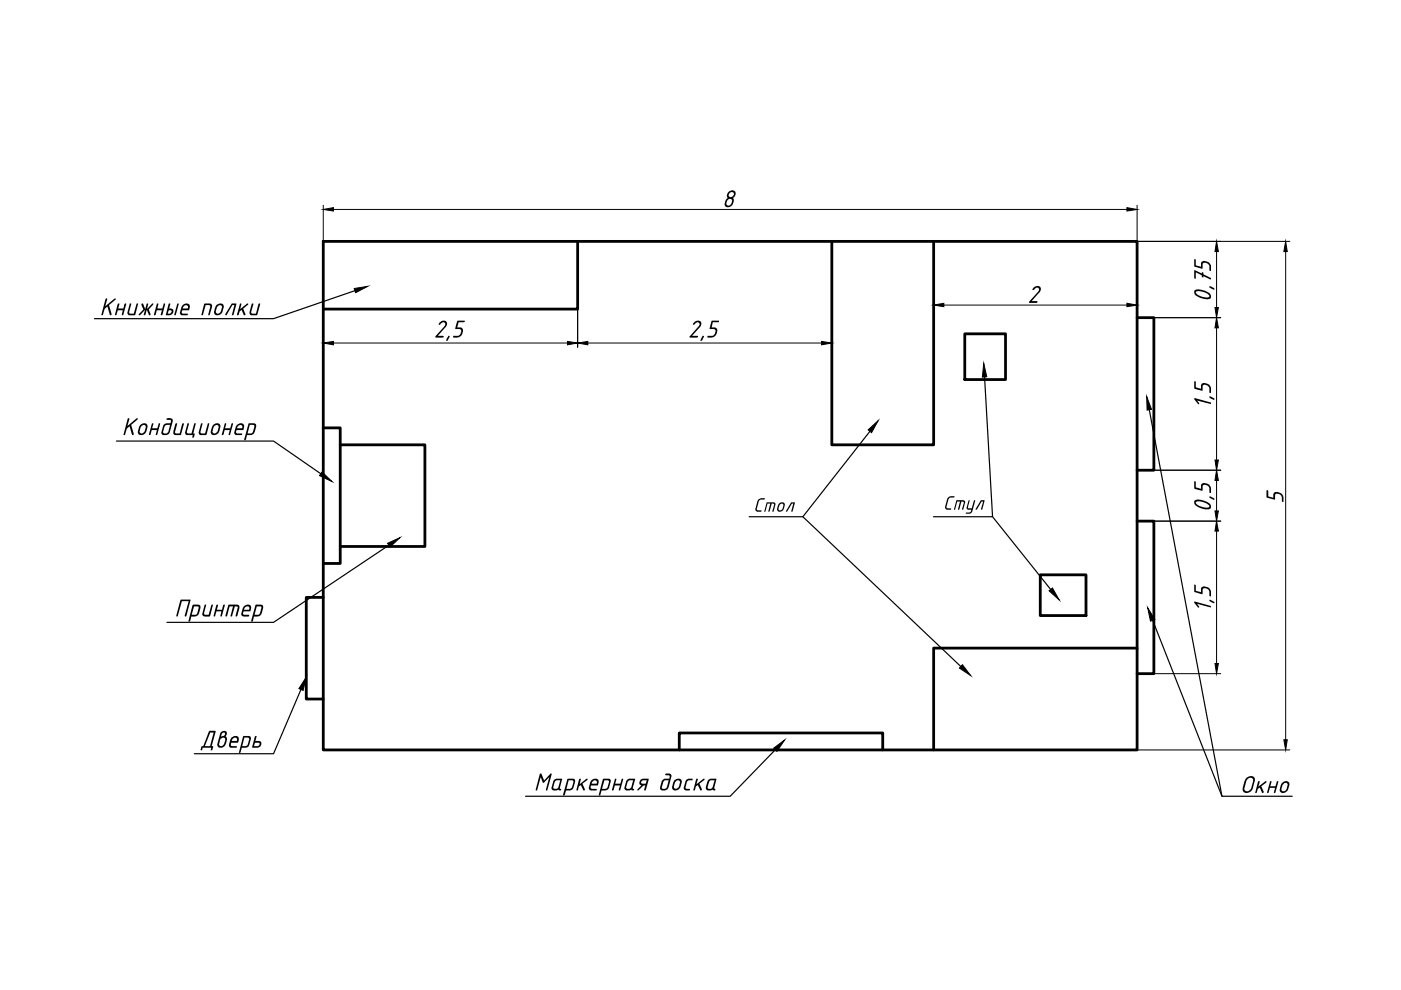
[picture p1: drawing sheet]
<svg xmlns="http://www.w3.org/2000/svg" width="297mm" height="210mm" viewBox="0 0 297 210" stroke-linecap="round" stroke-linejoin="round" font-family="sans-serif">
<path d="M68.5 51.2h172.6v107.8h-172.6zM122.5 51.2v14.3h-54M176.4 51.2v43.1h21.6v-43.1M204.6 70.8h8.6v9.7h-8.6zM241.1 67.4h3.5v32.3h-3.5M68.5 90.7h3.6v28.8h-3.6M72.1 94.3h18v21.6h-18M241.1 110.5h3.5v32.3h-3.5M68.5 126.7h-3.6v21.5h3.6M220.6 121.9h9.7v8.6h-9.7zM241.1 137.4h-43.1v21.6M144 159v-3.6h43.2v3.6" fill="none" stroke="#000" stroke-width=".59"/>
<g fill="none" stroke="#000" stroke-width=".21">
<path d="M68.5 43.5v7.7M70.7 44.4h168.2M198 51.2v14.4M241.1 51.2h32.4M241.1 43.5v22.1M257.9 53.3v11.9M272.6 53.3v103.5M68.5 65.5v8.1M70.7 72.7h49.6M122.5 65.5v8.1M124.6 72.7h49.6M176.4 65.5v8.1"/>
<path d="M200.1 64.7h38.8M244.6 67.4h14.2M257.9 69.5v28M244.6 99.7h14.2M244.6 110.5h14.2M257.9 101.9v6.4M257.9 112.6v28.1M241.1 159h32.4M244.6 142.8h14.2"/>
</g>
<g fill="#000" stroke="#000" stroke-width=".21">
<path d="M68.5 44.4l2.2-.4v.7zM238.9 44l2.2 .4-2.2 .3zM257.9 51.2l.4 2.1h-.7zM272.6 51.2l.3 2.1h-.7zM68.5 72.7l2.2-.3v.7zM120.3 72.4l2.2 .3-2.2 .4zM122.5 72.7l2.1-.3v.7zM174.2 72.4l2.2 .3-2.2 .4zM198 64.7l2.1-.4v.7zM238.9 64.3l2.2 .4-2.2 .3zM257.6 65.2h.7l-.4 2.2zM257.9 67.4l.4 2.1h-.7z"/>
<path d="M257.6 97.5h.7l-.4 2.2zM257.9 99.7l.4 2.2h-.7zM257.6 108.3h.7l-.4 2.2zM257.9 110.5l.4 2.1h-.7zM257.6 140.7h.7l-.4 2.1zM272.2 156.8h.7l-.3 2.2z"/>
</g>
<g fill="#000">
<path d="M253.2 55l.3 .1v1.2l1.1 .3v-.8l.3-.4 .5-.1 .8 .3 .6 .7-.1 1.1-.3-.1-.1-1.1-.3-.4-.5-.1a.4 .4 0 0 0-.5 .4l-.1 .9-1.6-.4zM253.2 57.3l1.6 .7v-.2l.2-.1 .1 .5 1.5 .7 .2 .3-1.7-.7v.3h-.2l-.1-.4-1.3-.7v1.4h-.3zM93 68.6l.6-.5 .7-.1 .4 .3 .1 .5-.3 .5-1.7 1.9h1.2l.1 .3-.2 .1h-1.5l-.1-.3 2-2.3a.48 .48 0 0 0-.2-.7 .48 .48 0 0 0-.6 .3l-.3 .3-.2-.1zM95 71.3a.2 .2 0 0 1 .3-.1 .2 .2 0 0 1 0 .4l-.4 .6h-.3zM97 68l1.6 .1-.2 .2h-1.2l-.3 1.1 1.1 .2 .2 .3-.2 .8-.4 .6-.4 .2h-1.1l.1-.3h1.1l.4-.4 .1-.5a.45 .45 0 0 0-.4-.5l-.9-.1zM146.9 68.6l.5-.4 .8-.2 .4 .2 .1 .5-.2 .6-1.8 1.9h1.2l.1 .3-1.7 .1-.1-.2 1.9-2.2a.49 .49 0 0 0 0-.8 .49 .49 0 0 0-.7 .3l-.4 .2zM148.9 71.3l.3-.1v.3a.71 .71 0 0 1-.7 .8zM150.9 68h1.5l-.1 .3h-1.2l-.2 1.1 .8 .1 .3 .2 .1 .4-.3 .9-.4 .4-1.3 .2-.2-.1 .2-.3 1.2-.1 .3-.3 .1-.5-.2-.5-1-.1zM219.1 61.1l.5-.4 .5-.1 .3 .1 .3 .4-.2 .8-1.8 1.9h1.1l.2 .3-.2 .1h-1.6v-.2l1.9-2.2a.5 .5 0 0 0 0-.8 .5 .5 0 0 0-.8 .3 .22 .22 0 0 1-.3 .2 .22 .22 0 0 1-.2-.2 .22 .22 0 0 1 .3-.2zM256.4 60.7h.4a.71 .71 0 0 1 .7 .7l-1-.4zM253.2 84.5l3.5 .8 .1 .3-3-.7 .5 .6v.2h-.3l-.8-1zM253.2 80.9l.3 .1v1.1l1.1 .3v-.8l.3-.3 .5-.1 .8 .3 .6 .7-.1 1.1-.3-.1-.1-1.2-.3-.3-.5-.1a.45 .45 0 0 0-.5 .4l-.1 .8-1.7-.4z"/>
<path d="M256.4 84.1l.2-.1 .7 .4a.19 .19 0 0 1 .2 .3 .2 .2 0 0 1-.4 0 .75 .75 0 0 1-.7-.6zM253.2 102.1l.3 .1v1.1l1.1 .3v-.8l.3-.3 .5-.1 .8 .3 .6 .7-.1 1.1-.3-.1-.1-1.1-.3-.4-.5-.1a.45 .45 0 0 0-.5 .4l-.1 .9-1.6-.5zM256.5 105.2l.8 .4a.19 .19 0 0 1 .2 .3 .2 .2 0 0 1-.4 0h-.1a.61 .61 0 0 1-.5-.7zM268.6 103.9l.3 .2v1.1l1.1 .3v-.8l.4-.4h.4l.9 .4 .4 .7v1l-.3-.1-.1-1.2-.9-.4a.36 .36 0 0 0-.3 0 .36 .36 0 0 0-.2 .4v.7l-.1 .2-1.6-.5-.1-.1zM253.2 127.6l3.5 .8 .1 .3-3-.7 .5 .6-.1 .2h-.2l-.8-1zM253.2 124l.3 .1v1.2l1.1 .3v-.8l.3-.4 .5-.1 .8 .3 .6 .7-.1 1.1-.3-.1-.1-1.1-.3-.4-.5-.1a.45 .45 0 0 0-.5 .4l-.1 .9-1.6-.4zM256.4 127.2h.2l.7 .4a.19 .19 0 0 1 .2 .3 .21 .21 0 0 1-.4-.1l-.6-.3z"/>
<path d="M154.3 42.3l-.3 .8a.55 .55 0 0 0 .6 .5 .55 .55 0 0 0 .5-.5l.1-.4a.47 .47 0 0 0-.3-.5 .47 .47 0 0 0-.6 .1zM154.3 40.9l.5-.4 .7-.1 .4 .2 .1 .4-.2 .6a.47 .47 0 0 0-.2 .7l-.2 1-.8 .6h-.5l-.4-.3-.1-.4 .3-.8a.42 .42 0 0 0 .3-.3 .42 .42 0 0 0-.1-.4zM154.6 41a.5 .5 0 0 0 .1 .8 .5 .5 0 0 0 .7-.3 .49 .49 0 0 0 0-.8 .49 .49 0 0 0-.8 .3z"/>
<path d="M253.6 61.8a.85 .85 0 0 0 .9 1l1.3 .3a.43 .43 0 0 0 .6-.3 .43 .43 0 0 0-.4-.5l-1.4-.5zM253.2 61.6l.7-.3 1.5 .3 .9 .5 .5 .6a.84 .84 0 0 1-1.3 .7l-.9-.2-.9-.5-.5-.6z"/>
<path d="M253.6 106.4a.97 .97 0 0 0 1 1l1.2 .3a.38 .38 0 0 0 .5-.1 .38 .38 0 0 0 0-.5l-1.1-.6-.8-.2zM253.3 106.1l1-.2 1.5 .4 .9 .7 .1 .7-.5 .3h-.8l-1.3-.4-.9-.7-.1-.6z"/>
</g>
<g fill="#000">
<path d="M22.4 63.3h.3v.2l-.4 1.4 2-1.6h.3l-1.5 1.4 .6 1.9-.2 .2h-.2l-.5-1.8-.6 .5-.4 1.3h-.3zM25 64.4h.3l-.2 1h1.1l.2-.9 .1-.2 .3 .1-.8 2.4h-.2l.2-1h-1l-.3 1h-.3zM27.5 64.5l.1-.2 .3 .1-.5 1.9 .2 .2h.8l.5-2 .1-.2 .3 .1-.6 2.4h-1.2a.5 .5 0 0 1-.4-.7zM30.1 64.3l.3 .1 .4 1.1 .4-1.2 .3 .2-.3 1 1.1-1.2 .2 .1-1 1.2 .4 1.2h-.3l-.5-1.1-.3 1.1h-.3l.3-1.1-1.1 1.1h-.3v-.2l1-1-.4-1zM33.2 64.5l.4-.1-.2 1h1l.3-.9 .3-.1-.7 2.4h-.2l.2-1h-1.1l-.2 .9-.1 .1h-.3zM43.3 64.4l1.3-.1 .4 .4-.6 2.1-.2-.1 .4-1.8-.3-.2h-.7l-.5 2-.4 .1zM49.1 64.4h1l-.6 2.4-.4-.1 .6-2h-.4l-1.3 2.1h-.2v-.2zM50.8 64.5l.2-.2 .2 .2-.3 1 1.5-1.2 .2 .1v.2l-1 .8 .5 1.2-.2 .2h-.2l-.5-1.1-.4 .3-.2 .8h-.4zM53.4 64.4l.3-.1v.2l-.4 1.8 .2 .2h.8l.5-2 .1-.2 .3 .1-.8 2.4h-1.1l-.4-.3zM27.1 88.7h.3v.2l-.4 1.4 2-1.6h.2l-.1 .3-1.3 1.1 .6 1.9-.2 .2h-.2l-.5-1.8-.6 .5-.4 1.3h-.3zM32.2 89.9l.3-.1-.2 1h1.1l.2-.9 .4-.1-.8 2.4-.2-.1 .3-.9h-1.1l-.3 1h-.3zM37.3 89.8h.2l-.4 1.8 .2 .3h.8l.5-2 .1-.2 .3 .1-.7 2.4h-1.2l-.4-.3z"/>
<path d="M39.7 89.9l.1-.2 .3 .1-.5 1.9 .2 .2h.8l.5-2 .2-.2 .2 .1-.5 2.1h.3l-.2 .8-.3 .1 .1-.6h-1.1a.5 .5 0 0 1-.5-.7zM42.6 89.9l.1-.2 .3 .2-.5 1.8 .2 .2h.8l.5-2 .4-.1-.7 2.4h-1.1a.5 .5 0 0 1-.4-.7zM47.6 89.9l.4-.1-.3 1h1.1l.3-.9 .3-.1-.7 2.4-.2-.1 .2-.9h-1.1l-.2 .9-.1 .1h-.3zM160.7 106.1l.6-.5 .9 .1-.1 .2h-.9l-.3 .4-.5 1.7 .2 .2h.8v.3h-.9l-.4-.4zM162.5 106.6l1.6-.1 .2 .1 .1 .4-.4 1.5h-.3l.4-1.4-.1-.3h-.4l-.5 1.7-.2-.1 .4-1.6h-.6l-.4 1.6-.3 .1zM167.7 106.6l.8-.1-.4 1.9-.3 .1 .4-1.7h-.3l-1 1.6-.2 .1zM201 105.5l.5-.3 .9 .1-.2 .2h-.9l-.2 .3-.4 1.8 .2 .2h.7v.3l-.9-.1-.3-.3zM202.7 106.1h1.6a.36 .36 0 0 1 .3 .5l-.3 1.4-.3 .1 .3-1.6-.1-.2h-.4l-.4 1.7-.2 .1 .3-1.8h-.6l-.4 1.7-.2 .1zM205.4 106.1h.2l-.4 1.4 .2 .3h.6l.5-1.6 .1-.2 .2 .2-.7 2.4-.4 .3h-.9l.1-.2 .8-.1 .3-.5h-.8l-.3-.3zM207.9 106.2l.1-.2 .7 .1-.4 1.9-.3 .1v-.1l.4-1.7h-.3l-1 1.7-.2 .1zM38.3 127.2h2.1l-1 3.5-.2-.2 .8-3h-1.4l-.9 3.1h-.3zM43.4 128.3h.3l-.4 1.7 .1 .3h.8l.6-2 .2-.1 .2 .1-.7 2.3h-1.3a.45 .45 0 0 1-.3-.6z"/>
<path d="M45.9 128.3l.3-.1-.2 1.1h1.1l.2-1 .4-.1-.6 2.4-.2 .1-.2-.1 .2-1h-1l-.3 1-.1 .1-.2-.1zM48.5 128.2h1.9a.53 .53 0 0 1 .4 .7l-.5 1.6-.2 .2-.1-.2 .4-1.8-.2-.1h-.4l-.6 2-.2 .1-.1-.1 .5-2h-.7l-.5 1.9-.3 .2-.1-.2zM114.5 164l.3 .1 .6 1.4 1.4-1.5h.2l-1 3.6-.3-.2 .8-2.6-1.2 1.2-.2-.1-.5-1.1-.7 2.7-.3 .1zM122.9 165.1h.2l-.2 1.2 1.4-1.2h.3l-.1 .3-1 .8 .5 1.1-.1 .3h-.2l-.6-1.1-.4 .3-.1 .7-.4 .1zM130.4 165.1h.3l-.3 1.1h1.1l.3-1.1h.3l-.7 2.5-.2-.2 .2-.9h-1.1l-.2 .9-.1 .2h-.2zM145.4 165.5l.5-.4h1l-.2 .3h-.7l-.4 .4-.3 1.2 .3 .3h.7v.1l-.1 .2h-.8a.6 .6 0 0 1-.4-.7zM147.6 165.1h.4l-.3 1.2 1.4-1.2h.3l-.1 .3-1 .8 .5 1.1-.1 .3h-.2l-.5-1.1-.5 .3-.1 .7-.2 .1-.2-.1zM266.7 165.7h.4l-.3 1.1 1.5-1.1h.2l-.1 .2-1 .8 .5 1.2-.1 .2h-.2l-.5-1.1-.4 .3-.2 .7-.2 .1h-.2zM269.2 165.7h.4l-.3 1h1.1l.3-1h.3l-.6 2.3-.1 .1-.2-.1 .2-1h-1.1l-.2 1-.4 .1z"/>
<path d="M35.8 64.4h.3l-.2 1h.5a.76 .76 0 0 1 .3 1 .76 .76 0 0 1-.9 .4h-.7zM35.8 65.8l-.2 .7h.4a.36 .36 0 0 0 .4-.3 .36 .36 0 0 0-.3-.4zM37.5 64.5l.4-.1-.6 2.3-.3 .1z"/>
<path d="M39 64.9l-.3 .5h1.1l.1-.2a.47 .47 0 0 0-.3-.5 .47 .47 0 0 0-.6 .2zM38.7 64.8l.7-.5 .5 .1 .3 .2 .1 .5-.2 .7h-1.4l-.2 .3 .2 .4h1.1v.3h-1.3l-.3-.3-.1-.3z"/>
<path d="M45.8 64.8l.6-.4 .5-.1 .3 .2 .3 .4-.4 1.4-.6 .5h-.8l-.3-.5 .2-1.1zM46.3 64.8l-.3 .4-.2 .8a.55 .55 0 0 0 .5 .5 .55 .55 0 0 0 .6-.5l.1-.8a.44 .44 0 0 0-.2-.5 .44 .44 0 0 0-.5 .1z"/>
<path d="M29.7 90.2l.4-.4 .7-.1 .5 .6-.3 1.2-.7 .7h-.8l-.3-.5zM30.1 90.3l-.3 .3-.2 .8a.53 .53 0 0 0 .6 .5 .53 .53 0 0 0 .5-.5l.2-.8a.47 .47 0 0 0-.3-.5 .47 .47 0 0 0-.5 .2z"/>
<path d="M35.3 88.7h.9a.48 .48 0 0 1 .4 .7l-.7 2.5-.6 .3h-.8l-.3-.6 .5-1.5 .6-.4h.9l.1-.4-.2-.3h-.7zM35 90.3l-.4 1.4 .2 .2h.5l.4-.3 .4-1.5h-.8z"/>
<path d="M45.1 90.3l.8-.6h.4l.4 .4v.5l-.2 .9-.7 .7h-.8l-.3-.4v-.3zM45.6 90.2l-.3 .2-.2 1a.53 .53 0 0 0 .5 .5 .53 .53 0 0 0 .5-.5l.3-.8a.47 .47 0 0 0-.3-.5 .47 .47 0 0 0-.5 .1z"/>
<path d="M50.6 90.2l-.4 .6h1.1l.1-.2a.47 .47 0 0 0-.3-.5 .47 .47 0 0 0-.5 .1zM50.2 90.2l.7-.5h.4l.4 .3 .1 .5-.2 .7h-1.4l-.2 .3 .2 .4h1.1v.3h-1.3l-.3-.3v-.3z"/>
<path d="M52.7 89.9l.1-.2h1.1l.3 .2 .1 .6-.4 1.3-.6 .4h-.9l-.2 1-.3 .1-.1-.1zM53 90.1l-.5 1.8 1-.1 .4-1.3-.1-.4z"/>
<path d="M165.2 106.8l.4-.3h.5l.3 .4-.3 1.1-.6 .5h-.5l-.2-.3 .1-1zM165.4 106.9l-.3 .9a.44 .44 0 0 0 .4 .4 .44 .44 0 0 0 .4-.4l.2-.6a.37 .37 0 0 0-.2-.4 .37 .37 0 0 0-.5 .1z"/>
<path d="M40.9 128.2h1.1a.53 .53 0 0 1 .5 .7l-.3 1.1-.3 .5-.6 .2h-.7l-.3 .9-.3 .2zM41.1 128.6l-.5 1.7h.9l.3-.3 .3-1.3-.1-.1z"/>
<path d="M52 128.7l-.3 .6h1.1l.1-.2a.49 .49 0 0 0-.3-.5 .49 .49 0 0 0-.6 .1zM51.7 128.6l.5-.4h.7l.3 .3 .1 .5-.2 .6h-1.5l-.1 .4 .2 .3h1l.1 .3-.1 .1h-1.1a.48 .48 0 0 1-.4-.7z"/>
<path d="M54.2 128.3l1.2-.1a.53 .53 0 0 1 .4 .7l-.3 1.1-.3 .5-.6 .2h-.8l-.2 1-.3 .1zM54.4 128.6l-.4 1.7h.8l.2-.1 .5-1.4-.2-.2z"/>
<path d="M44.3 155.1l.2-.2 1.2 .1-.8 3.2 .3 .1-.2 .7-.3 .1 .1-.6h-1.8l-.1 .5-.3 .1 .1-.7 .4-.2zM44.6 155.3l-1.2 2.9h1.1l.8-2.9z"/>
<path d="M47.1 155.5l-.2 .7 .3-.1a.4 .4 0 0 0 .5-.3 .4 .4 0 0 0-.4-.5zM46.7 155.4l.8-.4a.6 .6 0 0 1 .6 .4 .6 .6 0 0 1-.3 .7l.3 .5-.3 1.3-.6 .6h-.8l-.3-.7zM46.9 156.5l-.2 .4-.2 .7a.53 .53 0 0 0 .5 .6 .53 .53 0 0 0 .5-.6l.3-.7a.47 .47 0 0 0-.3-.5 .47 .47 0 0 0-.6 .1z"/>
<path d="M49.4 156.5l-.3 .6h1.1v-.2a.45 .45 0 0 0-.2-.5 .45 .45 0 0 0-.6 .1zM49 156.5l.7-.5h.5l.4 .4-.1 1.1h-1.5l-.1 .3 .2 .4h1.1l-.1 .3h-1.2l-.3-.1v-.6z"/>
<path d="M51.6 156.1h1.3a.49 .49 0 0 1 .3 .7l-.5 1.4-.5 .3h-.9l-.3 1-.3 .1-.1-.1zM51.8 156.4l-.4 1.8 .9-.1 .2-.2 .3-1.1-.1-.4z"/>
<path d="M54.1 156.1h.3l-.3 1h.8a.74 .74 0 0 1 .5 .9 .74 .74 0 0 1-.9 .5h-1zM54.1 157.5l-.3 .7h.9a.34 .34 0 0 0 .3-.3 .34 .34 0 0 0-.2-.4z"/>
<path d="M117.8 165.5l-.5 1.4v.2l.3 .2 .5-.1 .3-.2 .4-1.6zM117.3 165.5l.6-.4h1.3l-.5 2.1a.24 .24 0 0 1 .2 .4 .24 .24 0 0 1-.4 0l-.2-.2-.3 .2h-.7l-.3-.3-.1-.3z"/>
<path d="M120.3 165.1h1.1a.5 .5 0 0 1 .5 .7l-.4 1.5-.6 .3h-.9l-.3 1-.3 .1zM120.6 165.4l-.5 1.9 1-.2 .5-1.3-.2-.4z"/>
<path d="M125.8 165.5l-.4 .7h1.1v-.2a.46 .46 0 0 0-.2-.5 .46 .46 0 0 0-.5 0zM125.4 165.5l.5-.4h.6l.4 .4-.2 1h-1.4l-.1 .4v.2l.3 .2h1l-.1 .3h-1.2l-.4-.4 .3-1.2z"/>
<path d="M127.8 165.1h1.1a.48 .48 0 0 1 .5 .2 .48 .48 0 0 1 .1 .5l-.5 1.5-.6 .3h-.8l-.3 1-.3 .1zM128.1 165.4l-.5 1.9 1.1-.2 .4-1.3-.2-.4z"/>
<path d="M133.2 165.6l-.4 1.4 .1 .2 .5 .1 .4-.3 .4-1.6h-.8zM132.8 165.5l.6-.4h1.2l-.4 2.1a.23 .23 0 0 1 .2 .3 .23 .23 0 0 1-.4 .1l-.2-.2-.3 .2h-.7l-.4-.3v-.3z"/>
<path d="M135.8 165.4l.4-.3 1.3 .1-.7 2.4-.2-.1 .2-1h-.4l-1.1 1.1h-.1v-.3l.8-.8a.59 .59 0 0 1-.5-.5 .59 .59 0 0 1 .3-.6zM136.1 165.5a.33 .33 0 0 0-.2 .4 .33 .33 0 0 0 .3 .3h.7l.2-.8z"/>
<path d="M141.1 164.1l.1-.1h.9l.2 .2 .1 .4-.7 2.5-.6 .5h-.8l-.3-.3 .3-1.7 .6-.5h1l.1-.4-.1-.3h-.7zM140.8 165.5l-.5 1.4v.2l.3 .2 .5-.1 .3-.2 .4-1.6z"/>
<path d="M142.9 165.6l.7-.5h.6l.3 .4-.2 1.4-.7 .6-.6 .1-.5-.4v-.4zM143.4 165.5l-.3 .3-.2 .9a.53 .53 0 0 0 .5 .6 .53 .53 0 0 0 .5-.5l.2-.8a.44 .44 0 0 0-.1-.5 .44 .44 0 0 0-.6 0z"/>
<path d="M150.5 165.5l-.5 1.4 .1 .3 .2 .1 .5-.1 .3-.2 .4-1.6zM150.3 165.3l.3-.2h1.3l-.5 2.1a.23 .23 0 0 1 .3 .3 .23 .23 0 0 1-.4 .1l-.3-.2-.3 .2h-.7l-.4-.4 .3-1.4z"/>
<path d="M264.5 165.2l-.7 1.9 .1 .5 .3 .2 .7-.2 .4-.4 .4-1.7a.64 .64 0 0 0-.5-.6 .64 .64 0 0 0-.7 .3zM264.1 165.2l.4-.4 .5-.3 .8 .2 .3 .4-.5 2.2-.4 .5-.7 .3-.8-.2-.3-.5z"/>
<path d="M271.7 166.1l.6-.4 .5-.1 .3 .1 .3 .5-.4 1.3-.3 .4-.6 .2-.5-.1-.3-.4zM272.2 166.1l-.3 .4-.2 .8a.55 .55 0 0 0 .5 .5 .55 .55 0 0 0 .6-.5l.2-.8a.44 .44 0 0 0-.2-.5 .44 .44 0 0 0-.6 .1z"/>
</g>
<path d="M75.2 61.6l-17.2 6h-38M208.7 79.9l1.7 29.7h-12.5M24.7 93.5h33.3l10 7M184.4 91.4l-14.2 18.2h-11.4M243.7 86.9l15.4 81.9h14.9M82.4 115.6l-24.4 16.4h-22.6M170.2 109.6l33.5 31.7M210.4 109.6l12.4 15.4M244.4 131.5l14.7 37.3M63.8 146.2l-5.8 13.6h-16.8M164.4 159l-9.6 9.8h-43.4" fill="none" stroke="#000" stroke-width=".25"/>
<path d="M75.1 61.2l2.9-.5-2.6 1.4zM208.6 77l.6 2.9-.9 .1zM184.1 91.1l2.1-1.9-1.4 2.5zM243.1 84.1l1 2.7-.9 .2zM68.3 100.1l2.1 2-2.7-1.3zM82.2 115.2l2.6-1.2-2.1 2zM222.4 125.3l.7-.6 1.5 2.5zM243.3 128.9l1.6 2.5-1 .3zM64.9 143.6l-.6 2.8-.9-.4zM164 158.6l2.4-1.7-1.7 2.4zM204 140.9l1.8 2.4-2.4-1.7z" fill="#000" stroke="#000" stroke-width=".21"/>
</svg>
